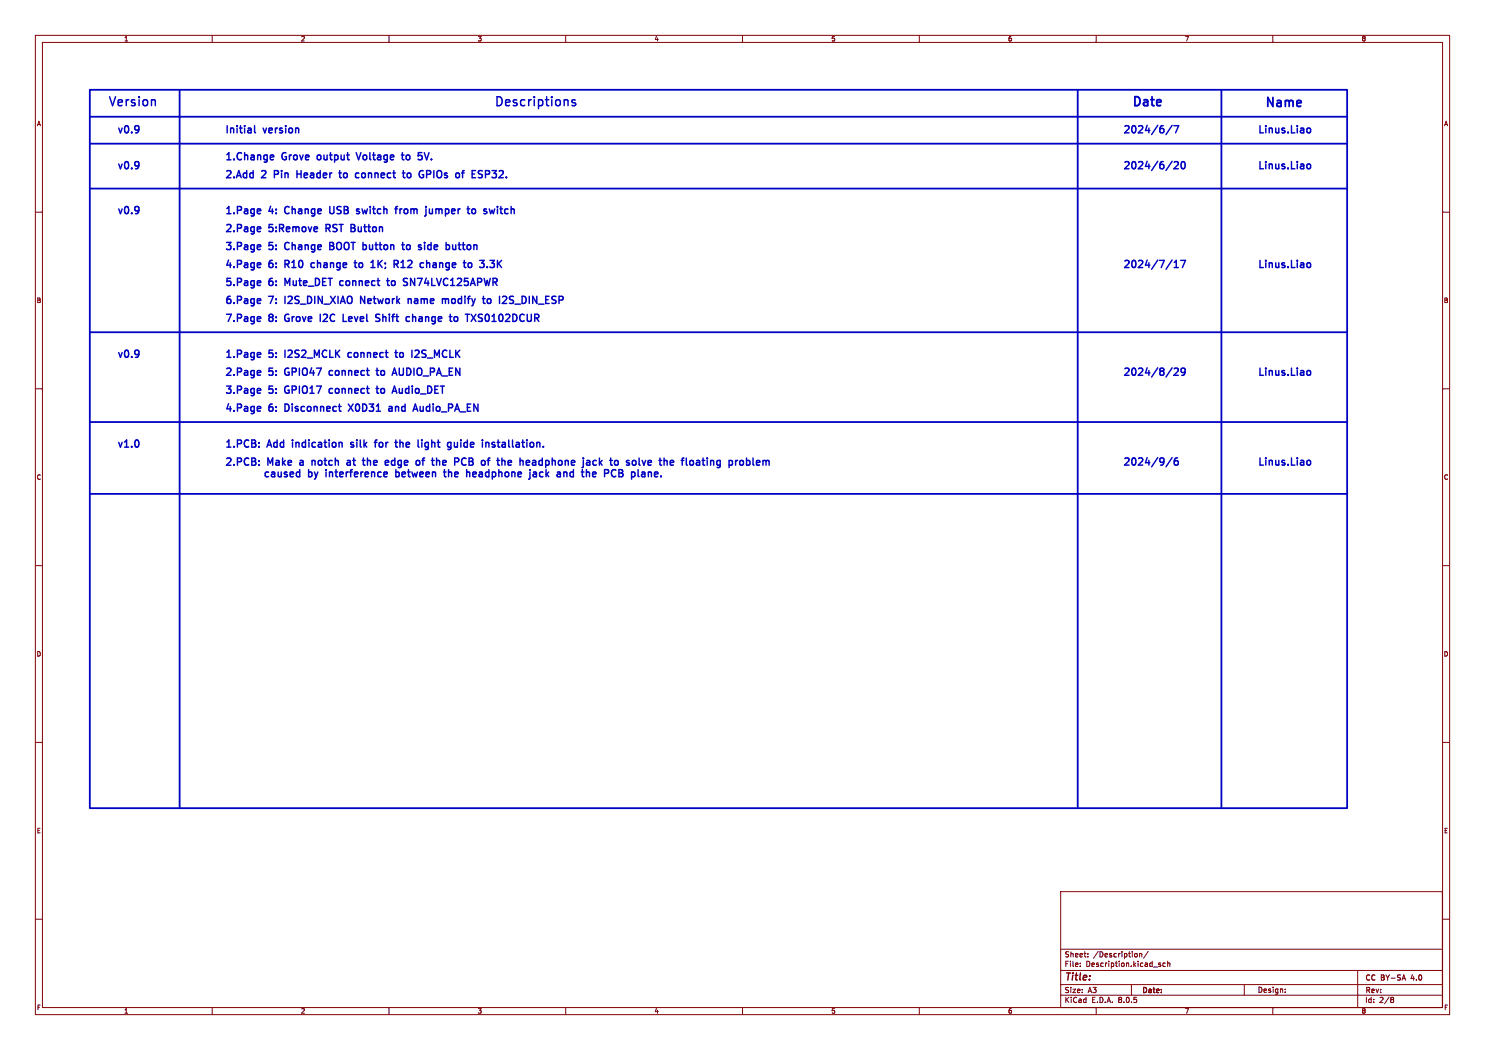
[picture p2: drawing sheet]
<svg xmlns="http://www.w3.org/2000/svg" width="420mm" height="297mm" viewBox="0 0 420 297" stroke-linecap="round" stroke-linejoin="round" font-family="sans-serif">
<defs><g id="words">
<g font-size="3.5" fill="#0000c2">
<text x="30.5" y="30.2">Version</text>
<text x="139.7" y="30.2">Descriptions</text>
<text x="320" y="30.2">Date</text>
<text x="357.5" y="31">Name</text>
</g>
<g font-size="2.8" fill="#0000c2">
<text x="33" y="37.9">v0.9</text>
<text x="63.5" y="37.9">Initial</text>
<text x="74.7" y="37.9">version</text>
<text x="317.5" y="37.9">2024/6/7</text>
<text x="355.6" y="37.9">Linus.Liao</text>
<text x="63.5" y="45.5">1.Change</text>
<text x="79.9" y="45.5">Grove</text>
<text x="90.7" y="45.5">output</text>
<text x="102.7" y="45.5">Voltage</text>
<text x="116.3" y="45.5">to</text>
<text x="121.7" y="45.5">5V.</text>
<text x="33" y="48">v0.9</text>
<text x="63.5" y="50.6">2.Add</text>
<text x="74.2" y="50.6">2</text>
<text x="78.5" y="50.6">Pin</text>
<text x="85.7" y="50.6">Header</text>
<text x="98.6" y="50.6">to</text>
<text x="103.9" y="50.6">connect</text>
<text x="118.2" y="50.6">to</text>
<text x="123.6" y="50.6">GPIOs</text>
<text x="134.7" y="50.6">of</text>
<text x="140.1" y="50.6">ESP32.</text>
<text x="317.5" y="48">2024/6/20</text>
<text x="355.6" y="48">Linus.Liao</text>
<text x="33" y="60.7">v0.9</text>
<text x="63.5" y="60.7">1.Page</text>
<text x="63.5" y="65.8">2.Page</text>
<text x="76.2" y="60.7">4:</text>
<text x="76.2" y="65.8">5:Remove</text>
<text x="81.5" y="60.7">Change</text>
<text x="93.1" y="65.8">RST</text>
<text x="95" y="60.7">USB</text>
<text x="101" y="65.8">Button</text>
<text x="103.4" y="60.7">switch</text>
<text x="115.3" y="60.7">from</text>
<text x="124.6" y="60.7">jumper</text>
<text x="137.3" y="60.7">to</text>
<text x="142.7" y="60.7">switch</text>
<text x="63.5" y="70.9">3.Page</text>
<text x="76.2" y="70.9">5:</text>
<text x="81.5" y="70.9">Change</text>
<text x="95" y="70.9">BOOT</text>
<text x="105.2" y="70.9">button</text>
<text x="117.2" y="70.9">to</text>
<text x="122.6" y="70.9">side</text>
<text x="131.1" y="70.9">button</text>
<text x="63.5" y="76">4.Page</text>
<text x="76.2" y="76">6:</text>
<text x="81.5" y="76">R10</text>
<text x="89.7" y="76">change</text>
<text x="102.9" y="76">to</text>
<text x="108.3" y="76">1K;</text>
<text x="115.6" y="76">R12</text>
<text x="123.9" y="76">change</text>
<text x="137.1" y="76">to</text>
<text x="317.5" y="76">2024/7/17</text>
<text x="355.6" y="76">Linus.Liao</text>
<text x="63.5" y="81">5.Page</text>
<text x="76.2" y="81">6:</text>
<text x="81.5" y="81">Mute_DET</text>
<text x="97.9" y="81">connect</text>
<text x="112.1" y="81">to</text>
<text x="117.5" y="81">SN74LVC125APWR</text>
<text x="63.5" y="86.1">6.Page</text>
<text x="76.2" y="86.1">7:</text>
<text x="81.5" y="86.1">I2S_DIN_XIAO</text>
<text x="103.7" y="86.1">Network</text>
<text x="117.9" y="86.1">name</text>
<text x="128.4" y="86.1">modify</text>
<text x="140.9" y="86.1">to</text>
<text x="146.2" y="86.1">I2S_DIN_ESP</text>
<text x="63.5" y="91.2">7.Page</text>
<text x="76.2" y="91.2">8:</text>
<text x="81.5" y="91.2">Grove</text>
<text x="92.3" y="91.2">I2C</text>
<text x="99.6" y="91.2">Level</text>
<text x="109.7" y="91.2">Shift</text>
<text x="119.1" y="91.2">change</text>
<text x="132.3" y="91.2">to</text>
<text x="137.6" y="91.2">TXS0102DCUR</text>
<text x="33" y="101.4">v0.9</text>
<text x="63.5" y="101.4">1.Page</text>
<text x="76.2" y="101.4">5:</text>
<text x="81.5" y="101.4">I2S2_MCLK</text>
<text x="100.2" y="101.4">connect</text>
<text x="114.5" y="101.4">to</text>
<text x="119.8" y="101.4">I2S_MCLK</text>
<text x="63.5" y="106.4">2.Page</text>
<text x="76.2" y="106.4">5:</text>
<text x="81.5" y="106.4">GPIO47</text>
<text x="94.9" y="106.4">connect</text>
<text x="109.1" y="106.4">to</text>
<text x="114.5" y="106.4">AUDIO_PA_EN</text>
<text x="317.5" y="106.4">2024/8/29</text>
<text x="355.6" y="106.4">Linus.Liao</text>
<text x="63.5" y="111.5">3.Page</text>
<text x="76.2" y="111.5">5:</text>
<text x="81.5" y="111.5">GPIO17</text>
<text x="94.9" y="111.5">connect</text>
<text x="109.1" y="111.5">to</text>
<text x="114.5" y="111.5">Audio_DET</text>
<text x="63.5" y="116.6">4.Page</text>
<text x="76.2" y="116.6">6:</text>
<text x="81.5" y="116.6">Disconnect</text>
<text x="100.4" y="116.6">X0D31</text>
<text x="112.5" y="116.6">and</text>
<text x="120.4" y="116.6">Audio_PA_EN</text>
<text x="33" y="126.8">v1.0</text>
<text x="63.5" y="126.8">1.PCB:</text>
<text x="63.5" y="131.9">2.PCB:</text>
<text x="75.8" y="126.8">Add</text>
<text x="75.8" y="131.9">Make</text>
<text x="83.6" y="126.8">indication</text>
<text x="85.7" y="131.9">a</text>
<text x="89.9" y="131.9">notch</text>
<text x="100.7" y="131.9">at</text>
<text x="101" y="126.8">silk</text>
<text x="106.1" y="131.9">the</text>
<text x="108.6" y="126.8">for</text>
<text x="113.2" y="131.9">edge</text>
<text x="115.3" y="126.8">the</text>
<text x="122.4" y="126.8">light</text>
<text x="122.7" y="131.9">of</text>
<text x="128.1" y="131.9">the</text>
<text x="131.6" y="126.8">guide</text>
<text x="135.2" y="131.9">PCB</text>
<text x="142.2" y="126.8">installation.</text>
<text x="143.6" y="131.9">of</text>
<text x="149" y="131.9">the</text>
<text x="156.1" y="131.9">headphone</text>
<text x="174.8" y="131.9">jack</text>
<text x="183.3" y="131.9">to</text>
<text x="188.7" y="131.9">solve</text>
<text x="198.9" y="131.9">the</text>
<text x="206" y="131.9">floating</text>
<text x="317.5" y="131.8">2024/9/6</text>
<text x="355.6" y="131.8">Linus.Liao</text>
<text x="80" y="135.1">caused</text>
<text x="93" y="135.1">by</text>
<text x="98.8" y="135.1">interference</text>
<text x="119.3" y="135.1">between</text>
<text x="133.9" y="135.1">the</text>
<text x="141" y="135.1">headphone</text>
<text x="159.7" y="135.1">jack</text>
<text x="168.3" y="135.1">and</text>
<text x="176.1" y="135.1">the</text>
<text x="183.2" y="135.1">PCB</text>
</g>
<text font-size="2.8" fill="#840000" x="301" y="277.9">Title:</text>
<g font-size="2.1" fill="#840000">
<text x="301" y="273.7">File:</text>
<text x="301" y="271">Sheet:</text>
<text x="307.1" y="273.7">Description.kicad_sch</text>
<text x="309.2" y="271">/Description/</text>
<text x="301" y="281.1">Size:</text>
<text x="307.6" y="281.1">A3</text>
<text x="323" y="281.1">Date:</text>
<text x="355.6" y="281">Design:</text>
<text x="386" y="277.8">CC</text>
<text x="386" y="281.3">Rev:</text>
<text x="390.7" y="277.8">BY-SA</text>
<text x="399.8" y="277.8">4.0</text>
<text x="301" y="283.9">KiCad</text>
<text x="308.7" y="283.9">E.D.A.</text>
<text x="316.3" y="283.9">8.0.5</text>
<text x="386" y="283.9">Id:</text>
<text x="390.1" y="283.9">2/8</text>
</g>
<g font-size="1.8" fill="#840000">
<text x="35" y="11.9">1</text>
<text x="85" y="11.9">2</text>
<text x="135" y="11.9">3</text>
<text x="185" y="11.9">4</text>
<text x="235" y="11.9">5</text>
<text x="285" y="11.9">6</text>
<text x="335" y="11.9">7</text>
<text x="385" y="11.9">8</text>
<text x="10.3" y="35.9">A</text>
<text x="408.3" y="35.9">A</text>
<text x="10.3" y="85.9">B</text>
<text x="408.2" y="85.9">B</text>
<text x="10.3" y="135.9">C</text>
<text x="408.2" y="135.9">C</text>
<text x="10.3" y="185.9">D</text>
<text x="408.2" y="185.9">D</text>
<text x="10.3" y="235.9">E</text>
<text x="408.3" y="235.9">E</text>
<text x="10.3" y="285.9">F</text>
<text x="35" y="286.9">1</text>
<text x="85" y="286.9">2</text>
<text x="135" y="286.9">3</text>
<text x="185" y="286.9">4</text>
<text x="235" y="286.9">5</text>
<text x="285" y="286.9">6</text>
<text x="335" y="286.9">7</text>
<text x="385" y="286.9">8</text>
<text x="408.3" y="285.9">F</text>
</g>
</g></defs>
<g fill="none" stroke="#840000" stroke-width=".28">
<path d="M10 10h400v277h-400zM12 12h396v273h-396zM60 10v2M110 10v2M160 10v2M210 10v2M260 10v2M310 10v2M360 10v2M10 60h2M408 60h2M10 110h2"/>
<path d="M408 110h2M10 160h2M408 160h2M10 210h2M408 210h2M10 260h2M300 252.2h107.9v32.8h-107.9zM408 260h2M300 278.5h108M300 274.5h108M300 268.5h108M305.5 273.2v.2"/>
<path d="M305.5 272.5v.1M307.7 270.5v.2M307.7 269.8v.1M320 278.5v3M321.6 269.8v.7M322.3 269.8h.6v.9M322.3 269.7v1M324.7 269.1l-1.3 1.9M327.9 272.9l.4 .3-.5 .2M327.9 272.4l.3 .1M329.6 272.5l-.4-.1-.3 .3 .1 .6h.6M330.2 272.5h.6l.1 .9"/>
<path d="M330.2 271.9v1.5M351.9 278.5v2.9M363.5 279.8v.1M384 274.5v10.5M60 285v2M110 285v2M160 285v2M210 285v2M260 285v2M300 281.5h108M310 285v2M360 285v2"/>
<path d="M363.5 280.6v.1M393.6 282.1l.6 .3-.3 .3M393.6 282.7h.3M393.9 282.7l.3 .6-.6 .3"/>
</g>
<path d="M399.5 275.7l-.4 1.1h.9" fill="none" stroke="#840000" stroke-width=".3"/>
<g fill="none" stroke="#0000c2" stroke-width=".41">
<path d="M72 35.5v1.8l.3 .3M162.1 29l.6 .2 .1 .3-.3 .4h-.5M162.1 28.2l.6 .1M331.5 35.5l-1.7 2.6M332 35.5h1.3l-.8 2.1M370.6 36.4v1M73.4 59.1l.3 .5-.9 .2M77.1 43.8l.3 .5-1 .2M77.3 45.1l-.2 .1M77.6 49.3h.8M78.4 48.2h-.8v2.1M80.7 58.7l-.2 .6 .2 .8"/>
<path d="M84 48.2v2.1M84 49.2h1.2M89.8 44v1M93.3 58.4v1.7l.4 .3 .5-.1M95.8 48.9h.8M96.2 50.2l.4 .1M97.8 48.9l-.5 .1-.1 .3v.8l.6 .2M100.7 43.2l.7 2 .7-2M102.4 59.1l.4 1.3M103.1 49l-.4-.1-.4 .4 .2 .9h.6M113.1 59.1v1.3M113.5 43.8h.8"/>
<path d="M113.7 59.1l-.6 .4M113.8 44.9l.5 .3M114.4 59.3v.9M115.5 48.9l.5 .1 .2 .3-.1 .8-.6 .2M115.5 43.8l-.4 .1-.2 .3 .1 .8 .5 .2M120 43.2l.7 2 .6-2M121.7 48.4v.7M122.7 48.2v2.1M123.3 59.1v1.3M123.9 59.1l-.6 .2M133.5 49.2h.7M134.5 48.2h-1v2.1h1"/>
<path d="M138.3 48.3l.2 .3-.2 .6M139.1 48.2h1.3M139.1 50.1l.3 .2M141.4 59.1h.7M141.7 58.4v1.7l.3 .3M331.5 45.6l-1.7 2.6M332.1 45.9l.8-.2 .3 .6-1.2 1.4h1.2M334.3 45.8l.2-.1a1.09 1.09 0 0 1 .7 1 1.09 1.09 0 0 1-.7 1 1.35 1.35 0 0 1-.2-1.9zM370.6 46.6v.9M73.4 74.3l.3 .5-.9 .2M73.4 64.2l.3 .4-.9 .2M73.4 69.2l.3 .5-.9 .2"/>
<path d="M73.4 79.4l.3 .5-.9 .2M73.6 75.6l-.2 .1M73.6 70.5l-.2 .1M73.6 60.3l-.2 .1M73.6 65.4l-.2 .1M80.6 74.7h.8M80.7 68.9l-.2 .5 .2 .9M81.4 73.6h-.8v2.1M88.9 74.4l-.6-.1-.3 .4 .2 .9h.7M92.2 64.6h.8M93 63.5h-.8v2M93.3 69.5h.7"/>
<path d="M94 69.5l.2 .1M94.2 68.8l-.9-.2v2l.9-.1M94.2 69.3l-.2 .2M97.1 79.5l-.6-.1-.3 .2M99.3 63.5l.9 .2M99.3 64.5h.7M100 64.5l.2 .1M100.1 74.3h.8M100.2 65.4l-.9 .1M100.2 64.3l-.2 .2M100.5 75.6l.4 .1M102.2 74.3l-.5 .1-.2 .3 .1 .8 .6 .2"/>
<path d="M106.9 73.6v2.1M107.2 74.5l.9 1.2M108.1 73.6l-1.2 1.2M109.3 79.4h.8M111.4 79.4l-.5 .1-.2 .3 .1 .8 .6 .2M113.4 75.7h1.2M113.4 74.2l.6-.6v2.1M115.1 69.4l.2-.2 .6 .2 .1 .8-.2 .3-.5 .1-.2-.2zM121.7 69.2l-.6 .1-.1 .3 .1 .8 .6 .2M123.1 74.3l-.6 .1M123.2 74.9h-.5l-.3 .3 .1 .4 .7 .1M129.6 69.2h.7"/>
<path d="M129.9 68.6v1.7l.4 .3M135.7 73.6h1.2M135.7 75.5l.8 .2M140.7 73.6v2.1M141 74.5l.9 1.2M141.9 73.6l-1.2 1.2M331.5 73.6l-1.7 2.6M332.1 75.7h1.1M332.1 74.2l.6-.6v2.1M333.9 73.6h1.4l-.9 2.1M370.6 74.5v1M73.4 84.5l.3 .5-.9 .2"/>
<path d="M73.4 89.6l.3 .4-.9 .2M73.4 99.7l.3 .5-.9 .2M73.6 90.8l-.2 .1M73.6 85.7l-.2 .1M73.6 80.7l-.2 .1M80.6 83.8v2M80.6 99v2.1M80.7 89.2l-.2 .6 .2 .8M81.3 80.2l-.7-1.5v2.1M90.6 88.9v2M91.5 89l-.1 .1M92.5 89.8l-1.2 1.1h1.3"/>
<path d="M96.2 80.6l.3 .2 .6-.1M97.1 90.9h.9M98.9 89.6l-.3 .3v.7l.3 .3M99.4 99.8l-.6-.1-.4 .4 .2 .9h.8M99.6 90l-1 .2M102 85.8v-2l1.1 2M108.3 88.9v2M108.9 89.6l-.6 .2M109.6 80.5l.5 .3M111.7 99.7h.7M113.7 99.7l-.5 .1-.2 .3 .1 .8 .6 .2M115.7 84.5l.6 .3v1"/>
<path d="M116.1 80.8v-2.1l1.2 2.1M116.8 89.7h.7l.1 1.2M117.7 99l.6 .1 .2 .5-1.2 1.5h1.2M126.1 84.6h.7l.1 1.2M135.7 89.9l.5 .1 .2 .5-.4 .4h-.4M135.7 88.9l.7 .1M138.5 84.5l.4 .4v.6l-.4 .3M144.3 84.7l.7 .3 .2 .3-.2 .4-.6 .1M144.3 83.9h.9M73.4 104.8l.3 .5-.9 .2M73.4 109.9l.3 .5-.9 .2M73.4 115l.3 .4-.9 .2"/>
<path d="M73.6 101l-.2 .1M73.6 116.2l-.2 .1M73.6 111.1l-.2 .1M73.6 106.1l-.2 .1M80.7 109.5l-.2 .6 .2 .8M80.7 104.4l-.2 .6 .2 .9M81.1 114.3h-.5v2h.5M94.1 104.9l-.6-.1-.4 .4 .2 .9h.8M94.1 110l-.6-.1-.4 .4 .2 .8h.8M98.5 114.3l1.4 2M99.9 114.3l-1.4 2M106.3 109.9h.8"/>
<path d="M106.3 104.8h.8M106.6 105.9l.5 .3M106.6 110.9l.5 .3M108.4 104.8l-.5 .1-.2 .3 .1 .8 .6 .2M108.4 109.9l-.5 .1-.2 .3 .1 .7 .6 .2M110 115.1h.8l.1 1.2M110.9 115.4l-.7 .1-.3 .3 .3 .5 .7-.1M112 100.8l.4 .3M112.9 104.1v1.7l.4 .4h.4M112.9 109.9l.1 1.2h.7M118.8 115l.1 1.2h.7M331.5 104l-1.7 2.6"/>
<path d="M332.1 104.3l.8-.2 .3 .6-1.2 1.5h1.2M335.2 105l-.4 .4-.6-.1-.2-.3 .2-.8 .6-.1 .3 .2a1.35 1.35 0 0 1-.5 1.9h-.4M370.6 105v1M76 133.6l-.6-.1-.4 .4 .2 .9h.8M76.8 133.6h.8l.1 1.3M77.7 134l-.7 .1-.3 .3 .3 .5 .7-.1M78.7 133.5v1.1l.5 .3M82.7 124.4v.2M82.7 125.1v1.4M84.9 130.9v.6M88.2 130.2v1.4M88.2 130.4l.3-.2 .5 .1 .1 1.3"/>
<path d="M92.2 132.8v.2M97.9 133.5v1.4M98 133.7l-.1 .2M98.4 130.2h.4l.3 .3v1.1M99.1 131.5l-.7 .1M99.1 130.7l-.7 .1M99.8 130.2h.7M100 125.2l-.5-.1-.3 .3 .1 .3 .7 .2v.5h-.8M104 130.3h.7l.1 1.3M107.9 125.1l-.5 .1-.2 .3 .1 .8 .6 .2M111.1 130.2l.6 .1M111.7 131.5l-.6 .1"/>
<path d="M111.7 129.6v2M113.2 125.2h.7l.1 1.3M115.2 133.5h.8M115.8 134.9h.2M116.5 133.5l.4 1.4 .4-1 .4 1 .4-1.4M120.4 126.4h.7M120.4 125.2h.7M121.1 125.1v1.7l-.3 .4-.5-.1M129.4 125.1v1.4M129.4 126.3l-.3 .2M130.3 124.4v.2M130.3 125.1v1.4"/>
<path d="M132 133.7l.3-.2 .5 .1 .1 1.3M132 132.8v2.1M132.7 129.6l.9 .2 .1 .3-.4 .4M132.7 130.5h.6M133.3 130.5l.5 .4-.1 .5-1 .2M139.2 133.6l.6-.1 .4 .4M139.2 133.5v2M140.2 134.5l-.4 .4-.6-.1M140.6 125.1h.8M140.9 124.4v1.8l.5 .3M142.7 130.3l-.5-.1-.2 .2M147.2 130.3h.7l.1 1.3"/>
<path d="M154.3 130.3l.6-.1 .4 .4M154.3 130.2v2.1M155.3 131.2l-.4 .4-.6-.1M157.6 133.6h.8l.1 1.3M158.5 134l-.7 .1-.3 .3 .3 .5 .7-.1M166.1 133.5l.6 .3v1.1M172.4 130.2h.8M172.7 129.6v1.7l.5 .3M173.9 130.4v1M174.2 134.7l-.1 .1M175 132.8v2.1h.8M175 133.8h.7"/>
<path d="M181.5 133.6h.8l.1 1.3M181.6 130.2l.5 1.4 .5-1.4M182.4 134l-.7 .1-.3 .3 .3 .5 .7-.1M186.4 130.2h.7M186.8 131.5l.3 .1M197 130.3h.8l.1 1.3M197.9 130.7l-.7 .1-.3 .3 .3 .5 .7-.1M216.9 130.2l.6 .3v1.1M331.5 129.4l-1.7 2.6M333.1 129.5l-.6 .1a1.36 1.36 0 0 0 0 2l.7-.2v-.7l-.3-.4-.6 .1-.2 .3M370.6 130.4v1"/>
</g>
<path d="M25.4 25.4h355.6v203.2h-355.6zM25.4 33h355.6M50.8 25.4v203.2M304.8 25.4v203.2M345.4 25.4v203.2M25.4 53.3h355.6M25.4 40.6h355.6M25.4 94h355.6M25.4 119.4h355.6M25.4 139.7h355.6" fill="none" stroke="#0000c2" stroke-width=".51"/>
<use href="#words"/>
</svg>
